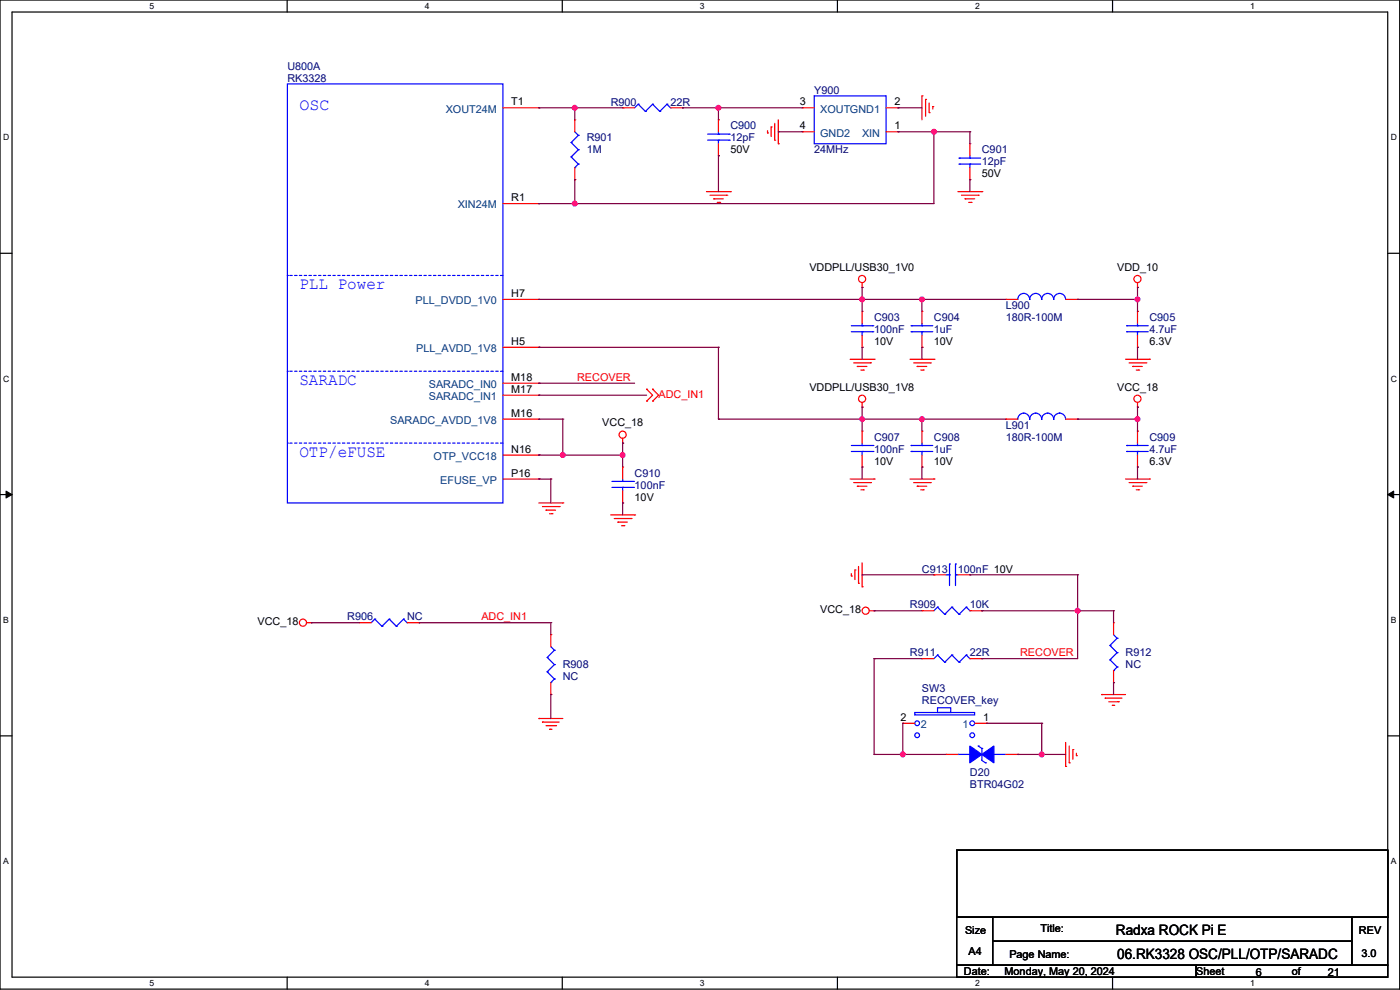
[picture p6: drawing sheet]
<svg xmlns="http://www.w3.org/2000/svg" width="594mm" height="420mm" viewBox="0 0 594 420" stroke-linecap="round" stroke-linejoin="round" font-family="sans-serif">
<defs><g id="words">
<g font-size="7.1" fill="#00f">
<text x="127" y="46.6">OSC</text>
<text x="127" y="122.8">PLL Power</text>
<text x="127" y="163.4">SARADC</text>
<text x="127" y="193.9">OTP/eFUSE</text>
</g>
<g font-size="6.1">
<text x="473.5" y="396.7">Radxa ROCK Pi E</text>
<text x="474" y="406.9">06.RK3328 OSC/PLL/OTP/SARADC</text>
</g>
<g font-size="4.6" fill="#000080">
<text x="121.9" y="29.5">U800A</text>
<text x="121.9" y="34.6">RK3328</text>
<text x="345.5" y="39.7">Y900</text>
<text x="259.1" y="44.8">R900</text>
<text x="284.5" y="44.8">22R</text>
<text x="309.9" y="54.9">C900</text>
<text x="248.9" y="60">R901</text>
<text x="248.9" y="65.1">1M</text>
<text x="309.9" y="60">12pF</text>
<text x="345.5" y="65.1">24MHz</text>
<text x="416.6" y="65.1">C901</text>
<text x="416.6" y="70.2">12pF</text>
<text x="426.7" y="131.1">L900</text>
<text x="370.9" y="136.2">C903</text>
<text x="396.3" y="136.2">C904</text>
<text x="426.7" y="136.2">180R-100M</text>
<text x="487.7" y="136.2">C905</text>
<text x="370.9" y="141.3">100nF</text>
<text x="396.3" y="141.3">1uF</text>
<text x="487.7" y="141.3">4.7uF</text>
<text x="426.7" y="181.9">L901</text>
<text x="370.9" y="187">C907</text>
<text x="396.3" y="187">C908</text>
<text x="426.7" y="187">180R-100M</text>
<text x="487.7" y="187">C909</text>
<text x="370.9" y="192.1">100nF</text>
<text x="396.3" y="192.1">1uF</text>
<text x="487.7" y="192.1">4.7uF</text>
<text x="269.3" y="202.2">C910</text>
<text x="269.3" y="207.3">100nF</text>
<text x="391.2" y="242.9">C913</text>
<text x="406.4" y="242.9">100nF 10V</text>
<text x="147.3" y="263.2">R906</text>
<text x="172.7" y="263.2">NC</text>
<text x="386.1" y="258.1">R909</text>
<text x="411.5" y="258.1">10K</text>
<text x="386.1" y="278.4">R911</text>
<text x="411.5" y="278.4">22R</text>
<text x="477.5" y="278.4">R912</text>
<text x="238.8" y="283.5">R908</text>
<text x="477.5" y="283.5">NC</text>
<text x="238.8" y="288.6">NC</text>
<text x="391.2" y="293.7">SW3</text>
<text x="391.2" y="298.8">RECOVER_key</text>
<text x="411.5" y="329.2">D20</text>
<text x="411.5" y="334.3">BTR04G02</text>
</g>
<g font-size="4.6" fill="#004080">
<text x="189.1" y="47.8">XOUT24M</text>
<text x="348" y="47.8">XOUTGND1</text>
<text x="348" y="58">GND2</text>
<text x="365.7" y="58">XIN</text>
<text x="194.2" y="88.4">XIN24M</text>
<text x="176.3" y="129.1">PLL_DVDD_1V0</text>
<text x="176.5" y="149.4">PLL_AVDD_1V8</text>
<text x="181.9" y="164.6">SARADC_IN0</text>
<text x="181.9" y="169.7">SARADC_IN1</text>
<text x="165.6" y="179.9">SARADC_AVDD_1V8</text>
<text x="184" y="195.1">OTP_VCC18</text>
<text x="186.8" y="205.3">EFUSE_VP</text>
<text x="390.7" y="308.9">2</text>
<text x="408.4" y="308.9">1</text>
</g>
<g font-size="4.6">
<text x="216.9" y="44.7">T1</text>
<text x="339.3" y="44.7">3</text>
<text x="379.5" y="44.7">2</text>
<text x="339.3" y="54.9">4</text>
<text x="379.5" y="54.9">1</text>
<text x="309.9" y="65.1">50V</text>
<text x="416.6" y="75.2">50V</text>
<text x="216.9" y="85.3">R1</text>
<text x="343.4" y="114.9">VDDPLL/USB30_1V0</text>
<text x="474" y="114.9">VDD_10</text>
<text x="216.9" y="126">H7</text>
<text x="216.9" y="146.3">H5</text>
<text x="370.9" y="146.4">10V</text>
<text x="396.3" y="146.4">10V</text>
<text x="487.7" y="146.4">6.3V</text>
<text x="216.9" y="161.5">M18</text>
<text x="216.9" y="166.6">M17</text>
<text x="343.4" y="165.7">VDDPLL/USB30_1V8</text>
<text x="474" y="165.7">VCC_18</text>
<text x="216.9" y="176.8">M16</text>
<text x="255.5" y="180.9">VCC_18</text>
<text x="216.9" y="192">N16</text>
<text x="370.9" y="197.2">10V</text>
<text x="396.3" y="197.2">10V</text>
<text x="487.7" y="197.2">6.3V</text>
<text x="216.9" y="202.2">P16</text>
<text x="269.3" y="212.4">10V</text>
<text x="348" y="260.2">VCC_18</text>
<text x="109.2" y="265.2">VCC_18</text>
<text x="382" y="305.8">2</text>
<text x="417.1" y="305.8">1</text>
<text x="441.5" y="395.3">Title:</text>
<text x="409.5" y="396.3">Size</text>
<text x="576.6" y="396.3">REV</text>
<text x="411" y="404.9">A4</text>
<text x="428.3" y="406.5">Page Name:</text>
<text x="577.6" y="406">3.0</text>
<text x="409" y="413.6">Date:</text>
<text x="426.2" y="413.6">Monday, May 20, 2024</text>
<text x="507.5" y="413.6">Sheet</text>
<text x="548.1" y="413.6">of</text>
<text x="532.9" y="414.1">6</text>
<text x="563.4" y="414.1">21</text>
</g>
<g font-size="4.6" fill="#f00">
<text x="244.9" y="161.6">RECOVER</text>
<text x="279.4" y="168.7">ADC_IN1</text>
<text x="204.2" y="263.1">ADC_IN1</text>
<text x="432.8" y="278.4">RECOVER</text>
</g>
<g font-size="3.6">
<text x="63.5" y="3.8">5</text>
<text x="180.2" y="3.8">4</text>
<text x="296.9" y="3.8">3</text>
<text x="413.7" y="3.8">2</text>
<text x="530.4" y="3.8">1</text>
<text x="1.3" y="59.5">D</text>
<text x="590.1" y="59.5">D</text>
<text x="1.3" y="161.9">C</text>
<text x="590.1" y="161.9">C</text>
<text x="1.3" y="264.3">B</text>
<text x="590.1" y="264.3">B</text>
<text x="1.3" y="366.6">A</text>
<text x="590.1" y="366.6">A</text>
<text x="63.5" y="418.3">5</text>
<text x="180.2" y="418.3">4</text>
<text x="296.9" y="418.3">3</text>
<text x="413.7" y="418.3">2</text>
<text x="530.4" y="418.3">1</text>
</g>
</g></defs>
<path d="M0 0h593.9v419.6h-593.9zM5.1 5.1h583.7v409.4h-583.7z" fill="none" stroke="#000" stroke-width=".51"/>
<g fill="#fff">
<path d="M63.5 .5h2v4.1h-2z"/>
<path d="M63.5 415.1h2v4h-2z"/>
</g>
<path d="M121.8 0v5.1M121.8 414.5v5.1" fill="none" stroke="#000" stroke-width=".51"/>
<g fill="#fff">
<path d="M180.2 .5h2v4.1h-2z"/>
<path d="M180.2 415.1h2v4h-2z"/>
</g>
<path d="M238.6 0v5.1M238.6 414.5v5.1" fill="none" stroke="#000" stroke-width=".51"/>
<g fill="#fff">
<path d="M296.9 .5h2.1v4.1h-2.1z"/>
<path d="M296.9 415.1h2.1v4h-2.1z"/>
</g>
<path d="M355.3 0v5.1M355.3 414.5v5.1" fill="none" stroke="#000" stroke-width=".51"/>
<g fill="#fff">
<path d="M413.7 .5h2v4.1h-2z"/>
<path d="M413.7 415.1h2v4h-2z"/>
</g>
<path d="M472 0v5.1M472 414.5v5.1" fill="none" stroke="#000" stroke-width=".51"/>
<g fill="#fff">
<path d="M530.4 .5h2v4.1h-2z"/>
<path d="M530.4 415.1h2v4h-2z"/>
<path d="M1.3 56.3h2.6v4h-2.6z"/>
<path d="M590.1 56.3h2.6v4h-2.6z"/>
<path d="M1.3 158.6h2.6v4.1h-2.6z"/>
<path d="M590.1 158.6h2.6v4.1h-2.6z"/>
</g>
<path d="M0 107.5h5.1M588.8 107.5h5.1" fill="none" stroke="#000" stroke-width=".51"/>
<g fill="#fff">
<path d="M1.3 261h2.4v4.1h-2.4z"/>
<path d="M590.1 261h2.4v4.1h-2.4z"/>
</g>
<path d="M0 209.8h5.1M588.8 209.8h5.1" fill="none" stroke="#000" stroke-width=".51"/>
<path d="M2.6 208.3l2.5 1.5-2.5 1.5zM588.8 209.8l2.5-1.5v3z" fill="#000" stroke="#000" stroke-width=".42"/>
<g fill="#fff">
<path d="M1.3 363.4h2.4v4h-2.4z"/>
<path d="M590.1 363.4h2.4v4h-2.4z"/>
</g>
<path d="M0 312.2h5.1M588.8 312.2h5.1" fill="none" stroke="#000" stroke-width=".51"/>
<path d="M299.7 81.3h10.2" fill="none" stroke="#f00" stroke-width=".51"/>
<circle cx="309.9" cy="81.3" r=".25" fill="#f00"/>
<path d="M301.3 82.8h7.1" fill="none" stroke="#f00" stroke-width=".51"/>
<circle cx="308.4" cy="82.8" r=".25" fill="#f00"/>
<path d="M302.8 84.3h4.1" fill="none" stroke="#f00" stroke-width=".51"/>
<circle cx="302.8" cy="84.3" r=".25" fill="#f00"/>
<path d="M304.3 85.9h1" fill="none" stroke="#f00" stroke-width=".51"/>
<circle cx="305.3" cy="85.9" r=".25" fill="#f00"/>
<path d="M330.2 50.8v10.2" fill="none" stroke="#f00" stroke-width=".51"/>
<circle cx="330.2" cy="61" r=".25" fill="#f00"/>
<path d="M328.7 52.3v7.2" fill="none" stroke="#f00" stroke-width=".51"/>
<circle cx="328.7" cy="59.5" r=".25" fill="#f00"/>
<path d="M327.2 53.9v4" fill="none" stroke="#f00" stroke-width=".51"/>
<circle cx="327.2" cy="53.9" r=".25" fill="#f00"/>
<path d="M325.6 55.4v1" fill="none" stroke="#f00" stroke-width=".51"/>
<circle cx="325.6" cy="56.4" r=".25" fill="#f00"/>
<path d="M391.2 40.7v10.1" fill="none" stroke="#f00" stroke-width=".51"/>
<circle cx="391.2" cy="40.7" r=".25" fill="#f00"/>
<path d="M392.7 42.2v7.1" fill="none" stroke="#f00" stroke-width=".51"/>
<circle cx="392.7" cy="42.2" r=".25" fill="#f00"/>
<path d="M394.2 43.7v4.1" fill="none" stroke="#f00" stroke-width=".51"/>
<circle cx="394.2" cy="47.8" r=".25" fill="#f00"/>
<path d="M395.8 45.2v1" fill="none" stroke="#f00" stroke-width=".51"/>
<circle cx="395.8" cy="45.2" r=".25" fill="#f00"/>
<path d="M406.4 81.3h10.2" fill="none" stroke="#f00" stroke-width=".51"/>
<circle cx="416.6" cy="81.3" r=".25" fill="#f00"/>
<path d="M407.9 82.8h7.2" fill="none" stroke="#f00" stroke-width=".51"/>
<circle cx="415.1" cy="82.8" r=".25" fill="#f00"/>
<path d="M409.5 84.3h4" fill="none" stroke="#f00" stroke-width=".51"/>
<circle cx="409.5" cy="84.3" r=".25" fill="#f00"/>
<path d="M411 85.9h1" fill="none" stroke="#f00" stroke-width=".51"/>
<circle cx="412" cy="85.9" r=".25" fill="#f00"/>
<path d="M365.8 170.7v2" fill="none" stroke="#f00" stroke-width=".51"/>
<circle cx="365.8" cy="172.7" r=".25" fill="#f00"/>
<g fill="none" stroke="#f00" stroke-width=".51">
<path d="M482.6 170.7v2"/>
<circle cx="365.8" cy="169.2" r="1.51"/>
</g>
<circle cx="482.6" cy="172.7" r=".25" fill="#f00"/>
<g fill="none" stroke="#f00" stroke-width=".51">
<path d="M360.7 203.2h10.2"/>
<circle cx="482.6" cy="169.2" r="1.51"/>
</g>
<circle cx="370.9" cy="203.2" r=".25" fill="#f00"/>
<path d="M362.2 204.7h7.1" fill="none" stroke="#f00" stroke-width=".51"/>
<circle cx="369.3" cy="204.7" r=".25" fill="#f00"/>
<path d="M363.7 206.3h4.1" fill="none" stroke="#f00" stroke-width=".51"/>
<circle cx="363.7" cy="206.3" r=".25" fill="#f00"/>
<path d="M365.3 207.8h1" fill="none" stroke="#f00" stroke-width=".51"/>
<circle cx="366.3" cy="207.8" r=".25" fill="#f00"/>
<path d="M386.1 203.2h10.2" fill="none" stroke="#f00" stroke-width=".51"/>
<circle cx="396.3" cy="203.2" r=".25" fill="#f00"/>
<path d="M387.6 204.7h7.1" fill="none" stroke="#f00" stroke-width=".51"/>
<circle cx="394.7" cy="204.7" r=".25" fill="#f00"/>
<path d="M389.1 206.3h4.1" fill="none" stroke="#f00" stroke-width=".51"/>
<circle cx="389.1" cy="206.3" r=".25" fill="#f00"/>
<path d="M390.7 207.8h1" fill="none" stroke="#f00" stroke-width=".51"/>
<circle cx="391.7" cy="207.8" r=".25" fill="#f00"/>
<path d="M368.8 259.1h2.1" fill="none" stroke="#f00" stroke-width=".51"/>
<circle cx="370.9" cy="259.1" r=".25" fill="#f00"/>
<g fill="none" stroke="#f00" stroke-width=".51">
<path d="M365.8 238.8v10.1"/>
<circle cx="367.3" cy="259.1" r="1.51"/>
</g>
<circle cx="365.8" cy="248.9" r=".25" fill="#f00"/>
<path d="M364.3 240.3v7.1" fill="none" stroke="#f00" stroke-width=".51"/>
<circle cx="364.3" cy="247.4" r=".25" fill="#f00"/>
<path d="M362.7 241.8v4.1" fill="none" stroke="#f00" stroke-width=".51"/>
<circle cx="362.7" cy="241.8" r=".25" fill="#f00"/>
<path d="M361.2 243.4v1" fill="none" stroke="#f00" stroke-width=".51"/>
<circle cx="361.2" cy="244.4" r=".25" fill="#f00"/>
<path d="M386.1 152.4h10.2" fill="none" stroke="#f00" stroke-width=".51"/>
<circle cx="396.3" cy="152.4" r=".25" fill="#f00"/>
<path d="M387.6 153.9h7.1" fill="none" stroke="#f00" stroke-width=".51"/>
<circle cx="394.7" cy="153.9" r=".25" fill="#f00"/>
<path d="M389.1 155.5h4.1" fill="none" stroke="#f00" stroke-width=".51"/>
<circle cx="389.1" cy="155.5" r=".25" fill="#f00"/>
<path d="M390.7 157h1" fill="none" stroke="#f00" stroke-width=".51"/>
<circle cx="391.7" cy="157" r=".25" fill="#f00"/>
<path d="M360.7 152.4h10.2" fill="none" stroke="#f00" stroke-width=".51"/>
<circle cx="370.9" cy="152.4" r=".25" fill="#f00"/>
<path d="M362.2 153.9h7.1" fill="none" stroke="#f00" stroke-width=".51"/>
<circle cx="369.3" cy="153.9" r=".25" fill="#f00"/>
<path d="M363.7 155.5h4.1" fill="none" stroke="#f00" stroke-width=".51"/>
<circle cx="363.7" cy="155.5" r=".25" fill="#f00"/>
<path d="M365.3 157h1" fill="none" stroke="#f00" stroke-width=".51"/>
<circle cx="366.3" cy="157" r=".25" fill="#f00"/>
<path d="M365.8 119.9v2" fill="none" stroke="#f00" stroke-width=".51"/>
<circle cx="365.8" cy="121.9" r=".25" fill="#f00"/>
<g fill="none" stroke="#f00" stroke-width=".51">
<path d="M482.6 119.9v2"/>
<circle cx="365.8" cy="118.4" r="1.51"/>
</g>
<circle cx="482.6" cy="121.9" r=".25" fill="#f00"/>
<g fill="none" stroke="#f00" stroke-width=".51">
<path d="M467.4 294.7h10.1"/>
<circle cx="482.6" cy="118.4" r="1.51"/>
</g>
<circle cx="467.4" cy="294.7" r=".25" fill="#f00"/>
<path d="M468.9 296.2h7.1" fill="none" stroke="#f00" stroke-width=".51"/>
<circle cx="468.9" cy="296.2" r=".25" fill="#f00"/>
<path d="M470.4 297.7h4.1" fill="none" stroke="#f00" stroke-width=".51"/>
<circle cx="474.5" cy="297.7" r=".25" fill="#f00"/>
<path d="M472 299.2h1" fill="none" stroke="#f00" stroke-width=".51"/>
<circle cx="472" cy="299.2" r=".25" fill="#f00"/>
<path d="M259.1 218.5h10.2" fill="none" stroke="#f00" stroke-width=".51"/>
<circle cx="269.3" cy="218.5" r=".25" fill="#f00"/>
<path d="M260.6 220h7.1" fill="none" stroke="#f00" stroke-width=".51"/>
<circle cx="267.7" cy="220" r=".25" fill="#f00"/>
<path d="M262.1 221.5h4.1" fill="none" stroke="#f00" stroke-width=".51"/>
<circle cx="262.1" cy="221.5" r=".25" fill="#f00"/>
<path d="M263.7 223h1" fill="none" stroke="#f00" stroke-width=".51"/>
<circle cx="264.7" cy="223" r=".25" fill="#f00"/>
<path d="M264.2 185.9v2.1" fill="none" stroke="#f00" stroke-width=".51"/>
<circle cx="264.2" cy="188" r=".25" fill="#f00"/>
<g fill="none" stroke="#f00" stroke-width=".51">
<path d="M228.6 304.8h10.2"/>
<circle cx="264.2" cy="184.4" r="1.51"/>
</g>
<circle cx="228.6" cy="304.8" r=".25" fill="#f00"/>
<path d="M230.1 306.3h7.2" fill="none" stroke="#f00" stroke-width=".51"/>
<circle cx="230.1" cy="306.3" r=".25" fill="#f00"/>
<path d="M231.7 307.9h4" fill="none" stroke="#f00" stroke-width=".51"/>
<circle cx="235.7" cy="307.9" r=".25" fill="#f00"/>
<path d="M233.2 309.4h1" fill="none" stroke="#f00" stroke-width=".51"/>
<circle cx="233.2" cy="309.4" r=".25" fill="#f00"/>
<path d="M130.1 264.2h2" fill="none" stroke="#f00" stroke-width=".51"/>
<circle cx="132.1" cy="264.2" r=".25" fill="#f00"/>
<g fill="none" stroke="#f00" stroke-width=".51">
<path d="M228.6 213.4h10.2"/>
<circle cx="128.5" cy="264.2" r="1.51"/>
</g>
<circle cx="238.8" cy="213.4" r=".25" fill="#f00"/>
<path d="M230.1 214.9h7.2" fill="none" stroke="#f00" stroke-width=".51"/>
<circle cx="237.3" cy="214.9" r=".25" fill="#f00"/>
<path d="M231.7 216.4h4" fill="none" stroke="#f00" stroke-width=".51"/>
<circle cx="231.7" cy="216.4" r=".25" fill="#f00"/>
<path d="M233.2 218h1" fill="none" stroke="#f00" stroke-width=".51"/>
<circle cx="234.2" cy="218" r=".25" fill="#f00"/>
<path d="M452.1 315v10.1" fill="none" stroke="#f00" stroke-width=".51"/>
<circle cx="452.1" cy="325.1" r=".25" fill="#f00"/>
<path d="M453.7 316.5v7.1" fill="none" stroke="#f00" stroke-width=".51"/>
<circle cx="453.7" cy="323.6" r=".25" fill="#f00"/>
<path d="M455.2 318v4.1" fill="none" stroke="#f00" stroke-width=".51"/>
<circle cx="455.2" cy="318" r=".25" fill="#f00"/>
<path d="M456.7 319.6v1" fill="none" stroke="#f00" stroke-width=".51"/>
<circle cx="456.7" cy="320.6" r=".25" fill="#f00"/>
<path d="M477.5 152.4h10.2" fill="none" stroke="#f00" stroke-width=".51"/>
<circle cx="487.7" cy="152.4" r=".25" fill="#f00"/>
<path d="M479.1 153.9h7.1" fill="none" stroke="#f00" stroke-width=".51"/>
<circle cx="486.2" cy="153.9" r=".25" fill="#f00"/>
<path d="M480.6 155.5h4.1" fill="none" stroke="#f00" stroke-width=".51"/>
<circle cx="480.6" cy="155.5" r=".25" fill="#f00"/>
<path d="M482.1 157h1" fill="none" stroke="#f00" stroke-width=".51"/>
<circle cx="483.1" cy="157" r=".25" fill="#f00"/>
<path d="M477.5 203.2h10.2" fill="none" stroke="#f00" stroke-width=".51"/>
<circle cx="487.7" cy="203.2" r=".25" fill="#f00"/>
<path d="M479.1 204.7h7.1" fill="none" stroke="#f00" stroke-width=".51"/>
<circle cx="486.2" cy="204.7" r=".25" fill="#f00"/>
<path d="M480.6 206.3h4.1" fill="none" stroke="#f00" stroke-width=".51"/>
<circle cx="480.6" cy="206.3" r=".25" fill="#f00"/>
<path d="M482.1 207.8h1" fill="none" stroke="#f00" stroke-width=".51"/>
<circle cx="483.1" cy="207.8" r=".25" fill="#f00"/>
<path d="M279.4 167.7l-2.5 2.5" fill="none" stroke="#f00" stroke-width=".51"/>
<circle cx="276.9" cy="170.2" r=".25" fill="#f00"/>
<path d="M276.9 165.1l2.5 2.6" fill="none" stroke="#f00" stroke-width=".51"/>
<circle cx="276.9" cy="165.1" r=".25" fill="#f00"/>
<path d="M276.9 167.7l-2.6 2.5" fill="none" stroke="#f00" stroke-width=".51"/>
<circle cx="274.3" cy="170.2" r=".25" fill="#f00"/>
<path d="M274.3 165.1l2.6 2.6" fill="none" stroke="#f00" stroke-width=".51"/>
<circle cx="274.3" cy="165.1" r=".25" fill="#f00"/>
<path d="M405.9 360.7h182.9v28.4h-182.9zM405.9 389.1h15.3v20.4h-15.3zM421.2 389.1h152.4v10.2h-152.4zM421.2 399.3h152.4v10.2h-152.4zM573.6 389.1h15.2v20.4h-15.2zM405.9 409.5h101.6v5h-101.6zM507.5 409.5h81.3v5h-81.3z" fill="none" stroke="#000" stroke-width=".51"/>
<path d="M264.2 203.2v1" fill="none" stroke="#00f" stroke-width=".51"/>
<circle cx="264.2" cy="204.2" r=".25" fill="#00f"/>
<path d="M259.6 206.8h9.2" fill="none" stroke="#00f" stroke-width=".51"/>
<circle cx="268.8" cy="206.8" r=".25" fill="#00f"/>
<path d="M259.6 204.2h9.2" fill="none" stroke="#00f" stroke-width=".51"/>
<circle cx="268.8" cy="204.2" r=".25" fill="#00f"/>
<path d="M264.2 206.8v1.5" fill="none" stroke="#00f" stroke-width=".51"/>
<circle cx="264.2" cy="206.8" r=".25" fill="#00f"/>
<path d="M264.2 198.1v5.1" fill="none" stroke="#f00" stroke-width=".51"/>
<circle cx="264.2" cy="198.1" r=".25" fill="#f00"/>
<path d="M264.2 208.3v5.1" fill="none" stroke="#f00" stroke-width=".51"/>
<circle cx="264.2" cy="213.4" r=".25" fill="#f00"/>
<path d="M270.8 44.2l-1.5 1.5" fill="none" stroke="#00f" stroke-width=".51"/>
<circle cx="270.8" cy="44.2" r=".25" fill="#00f"/>
<path d="M270.8 44.2l3 3.1" fill="none" stroke="#00f" stroke-width=".51"/>
<circle cx="273.8" cy="47.3" r=".25" fill="#00f"/>
<path d="M276.9 44.2l-3.1 3.1" fill="none" stroke="#00f" stroke-width=".51"/>
<circle cx="276.9" cy="44.2" r=".25" fill="#00f"/>
<path d="M276.9 44.2l3 3.1" fill="none" stroke="#00f" stroke-width=".51"/>
<circle cx="279.9" cy="47.3" r=".25" fill="#00f"/>
<path d="M283 44.2l-3.1 3.1" fill="none" stroke="#00f" stroke-width=".51"/>
<circle cx="283" cy="44.2" r=".25" fill="#00f"/>
<path d="M283 44.2l1.5 1.5" fill="none" stroke="#00f" stroke-width=".51"/>
<circle cx="284.5" cy="45.7" r=".25" fill="#00f"/>
<path d="M264.2 45.7h5.1" fill="none" stroke="#f00" stroke-width=".51"/>
<circle cx="264.2" cy="45.7" r=".25" fill="#f00"/>
<path d="M284.5 45.7h5.1" fill="none" stroke="#f00" stroke-width=".51"/>
<circle cx="289.6" cy="45.7" r=".25" fill="#f00"/>
<path d="M159 262.7l-1.5 1.5" fill="none" stroke="#00f" stroke-width=".51"/>
<circle cx="159" cy="262.7" r=".25" fill="#00f"/>
<path d="M159 262.7l3.1 3" fill="none" stroke="#00f" stroke-width=".51"/>
<circle cx="162.1" cy="265.7" r=".25" fill="#00f"/>
<path d="M165.1 262.7l-3 3" fill="none" stroke="#00f" stroke-width=".51"/>
<circle cx="165.1" cy="262.7" r=".25" fill="#00f"/>
<path d="M165.1 262.7l3.1 3" fill="none" stroke="#00f" stroke-width=".51"/>
<circle cx="168.2" cy="265.7" r=".25" fill="#00f"/>
<path d="M171.2 262.7l-3 3" fill="none" stroke="#00f" stroke-width=".51"/>
<circle cx="171.2" cy="262.7" r=".25" fill="#00f"/>
<path d="M171.2 262.7l1.5 1.5" fill="none" stroke="#00f" stroke-width=".51"/>
<circle cx="172.7" cy="264.2" r=".25" fill="#00f"/>
<path d="M152.4 264.2h5.1" fill="none" stroke="#f00" stroke-width=".51"/>
<circle cx="152.4" cy="264.2" r=".25" fill="#f00"/>
<path d="M172.7 264.2h5.1" fill="none" stroke="#f00" stroke-width=".51"/>
<circle cx="177.8" cy="264.2" r=".25" fill="#f00"/>
<path d="M397.8 277.9l-1.5 1.5" fill="none" stroke="#00f" stroke-width=".51"/>
<circle cx="397.8" cy="277.9" r=".25" fill="#00f"/>
<path d="M397.8 277.9l3 3" fill="none" stroke="#00f" stroke-width=".51"/>
<circle cx="400.8" cy="280.9" r=".25" fill="#00f"/>
<path d="M403.9 277.9l-3.1 3" fill="none" stroke="#00f" stroke-width=".51"/>
<circle cx="403.9" cy="277.9" r=".25" fill="#00f"/>
<path d="M403.9 277.9l3 3" fill="none" stroke="#00f" stroke-width=".51"/>
<circle cx="406.9" cy="280.9" r=".25" fill="#00f"/>
<path d="M410 277.9l-3.1 3" fill="none" stroke="#00f" stroke-width=".51"/>
<circle cx="410" cy="277.9" r=".25" fill="#00f"/>
<path d="M410 277.9l1.5 1.5" fill="none" stroke="#00f" stroke-width=".51"/>
<circle cx="411.5" cy="279.4" r=".25" fill="#00f"/>
<path d="M391.2 279.4h5.1" fill="none" stroke="#f00" stroke-width=".51"/>
<circle cx="391.2" cy="279.4" r=".25" fill="#f00"/>
<path d="M411.5 279.4h5.1" fill="none" stroke="#f00" stroke-width=".51"/>
<circle cx="416.6" cy="279.4" r=".25" fill="#f00"/>
<path d="M472.5 269.3l1.5 1.5" fill="none" stroke="#00f" stroke-width=".51"/>
<circle cx="474" cy="270.8" r=".25" fill="#00f"/>
<path d="M474 270.8l-3.1 3" fill="none" stroke="#00f" stroke-width=".51"/>
<circle cx="470.9" cy="273.8" r=".25" fill="#00f"/>
<path d="M470.9 273.8l3.1 3.1" fill="none" stroke="#00f" stroke-width=".51"/>
<circle cx="474" cy="276.9" r=".25" fill="#00f"/>
<path d="M474 276.9l-3.1 3" fill="none" stroke="#00f" stroke-width=".51"/>
<circle cx="470.9" cy="279.9" r=".25" fill="#00f"/>
<path d="M470.9 279.9l3.1 3.1" fill="none" stroke="#00f" stroke-width=".51"/>
<circle cx="474" cy="283" r=".25" fill="#00f"/>
<path d="M474 283l-1.5 1.5" fill="none" stroke="#00f" stroke-width=".51"/>
<circle cx="472.5" cy="284.5" r=".25" fill="#00f"/>
<path d="M472.5 264.2v5.1" fill="none" stroke="#f00" stroke-width=".51"/>
<circle cx="472.5" cy="264.2" r=".25" fill="#f00"/>
<path d="M472.5 284.5v5.1" fill="none" stroke="#f00" stroke-width=".51"/>
<circle cx="472.5" cy="289.6" r=".25" fill="#f00"/>
<path d="M411.5 66.1v1" fill="none" stroke="#00f" stroke-width=".51"/>
<circle cx="411.5" cy="67.1" r=".25" fill="#00f"/>
<path d="M406.9 69.6h9.2" fill="none" stroke="#00f" stroke-width=".51"/>
<circle cx="406.9" cy="69.6" r=".25" fill="#00f"/>
<path d="M406.9 67.1h9.2" fill="none" stroke="#00f" stroke-width=".51"/>
<circle cx="406.9" cy="67.1" r=".25" fill="#00f"/>
<path d="M411.5 69.6v1.5" fill="none" stroke="#00f" stroke-width=".51"/>
<circle cx="411.5" cy="69.6" r=".25" fill="#00f"/>
<path d="M411.5 61v5.1" fill="none" stroke="#f00" stroke-width=".51"/>
<circle cx="411.5" cy="61" r=".25" fill="#f00"/>
<path d="M411.5 71.1v5.1" fill="none" stroke="#f00" stroke-width=".51"/>
<circle cx="411.5" cy="76.2" r=".25" fill="#f00"/>
<path d="M243.9 55.9l1.5 1.5" fill="none" stroke="#00f" stroke-width=".51"/>
<circle cx="245.4" cy="57.4" r=".25" fill="#00f"/>
<path d="M245.4 57.4l-3.1 3.1" fill="none" stroke="#00f" stroke-width=".51"/>
<circle cx="242.3" cy="60.5" r=".25" fill="#00f"/>
<path d="M242.3 60.5l3.1 3" fill="none" stroke="#00f" stroke-width=".51"/>
<circle cx="245.4" cy="63.5" r=".25" fill="#00f"/>
<path d="M245.4 63.5l-3.1 3.1" fill="none" stroke="#00f" stroke-width=".51"/>
<circle cx="242.3" cy="66.6" r=".25" fill="#00f"/>
<path d="M242.3 66.6l3.1 3" fill="none" stroke="#00f" stroke-width=".51"/>
<circle cx="245.4" cy="69.6" r=".25" fill="#00f"/>
<path d="M245.4 69.6l-1.5 1.5" fill="none" stroke="#00f" stroke-width=".51"/>
<circle cx="243.9" cy="71.1" r=".25" fill="#00f"/>
<path d="M243.9 50.8v5.1" fill="none" stroke="#f00" stroke-width=".51"/>
<circle cx="243.9" cy="50.8" r=".25" fill="#f00"/>
<path d="M243.9 71.1v5.1" fill="none" stroke="#f00" stroke-width=".51"/>
<circle cx="243.9" cy="76.2" r=".25" fill="#f00"/>
<path d="M391.2 188v1" fill="none" stroke="#00f" stroke-width=".51"/>
<circle cx="391.2" cy="189" r=".25" fill="#00f"/>
<path d="M386.6 191.5h9.2" fill="none" stroke="#00f" stroke-width=".51"/>
<circle cx="386.6" cy="191.5" r=".25" fill="#00f"/>
<path d="M386.6 189h9.2" fill="none" stroke="#00f" stroke-width=".51"/>
<circle cx="386.6" cy="189" r=".25" fill="#00f"/>
<path d="M391.2 191.5v1.6" fill="none" stroke="#00f" stroke-width=".51"/>
<circle cx="391.2" cy="191.5" r=".25" fill="#00f"/>
<path d="M391.2 182.9v5.1" fill="none" stroke="#f00" stroke-width=".51"/>
<circle cx="391.2" cy="182.9" r=".25" fill="#f00"/>
<path d="M391.2 193.1v5" fill="none" stroke="#f00" stroke-width=".51"/>
<circle cx="391.2" cy="198.1" r=".25" fill="#f00"/>
<path d="M431.8 177.8a2.53 2.53 0 0 1 2.6-2.5 2.53 2.53 0 0 1 2.5 2.5 2.53 2.53 0 0 1 2.6-2.5h-.1a2.53 2.53 0 0 1 2.6 2.5 2.53 2.53 0 0 1 2.5-2.5 2.53 2.53 0 0 1 2.5 2.5h.1a2.53 2.53 0 0 1 2.5-2.5 2.53 2.53 0 0 1 2.5 2.5" fill="none" stroke="#00f" stroke-width=".51"/>
<path d="M452.1 177.8h5.1" fill="none" stroke="#f00" stroke-width=".51"/>
<circle cx="457.2" cy="177.8" r=".25" fill="#f00"/>
<path d="M426.7 177.8h5.1" fill="none" stroke="#f00" stroke-width=".51"/>
<circle cx="426.7" cy="177.8" r=".25" fill="#f00"/>
<path d="M482.6 188v1" fill="none" stroke="#00f" stroke-width=".51"/>
<circle cx="482.6" cy="189" r=".25" fill="#00f"/>
<path d="M478 191.5h9.2" fill="none" stroke="#00f" stroke-width=".51"/>
<circle cx="478" cy="191.5" r=".25" fill="#00f"/>
<path d="M478 189h9.2" fill="none" stroke="#00f" stroke-width=".51"/>
<circle cx="478" cy="189" r=".25" fill="#00f"/>
<path d="M482.6 191.5v1.6" fill="none" stroke="#00f" stroke-width=".51"/>
<circle cx="482.6" cy="191.5" r=".25" fill="#00f"/>
<path d="M482.6 182.9v5.1" fill="none" stroke="#f00" stroke-width=".51"/>
<circle cx="482.6" cy="182.9" r=".25" fill="#f00"/>
<path d="M482.6 193.1v5" fill="none" stroke="#f00" stroke-width=".51"/>
<circle cx="482.6" cy="198.1" r=".25" fill="#f00"/>
<path d="M391.2 137.2v1" fill="none" stroke="#00f" stroke-width=".51"/>
<circle cx="391.2" cy="138.2" r=".25" fill="#00f"/>
<path d="M386.6 140.7h9.2" fill="none" stroke="#00f" stroke-width=".51"/>
<circle cx="386.6" cy="140.7" r=".25" fill="#00f"/>
<path d="M386.6 138.2h9.2" fill="none" stroke="#00f" stroke-width=".51"/>
<circle cx="386.6" cy="138.2" r=".25" fill="#00f"/>
<path d="M391.2 140.7v1.6" fill="none" stroke="#00f" stroke-width=".51"/>
<circle cx="391.2" cy="140.7" r=".25" fill="#00f"/>
<path d="M391.2 132.1v5.1" fill="none" stroke="#f00" stroke-width=".51"/>
<circle cx="391.2" cy="132.1" r=".25" fill="#f00"/>
<path d="M391.2 142.3v5" fill="none" stroke="#f00" stroke-width=".51"/>
<circle cx="391.2" cy="147.3" r=".25" fill="#f00"/>
<path d="M397.8 257.6l-1.5 1.5" fill="none" stroke="#00f" stroke-width=".51"/>
<circle cx="397.8" cy="257.6" r=".25" fill="#00f"/>
<path d="M397.8 257.6l3 3" fill="none" stroke="#00f" stroke-width=".51"/>
<circle cx="400.8" cy="260.6" r=".25" fill="#00f"/>
<path d="M403.9 257.6l-3.1 3" fill="none" stroke="#00f" stroke-width=".51"/>
<circle cx="403.9" cy="257.6" r=".25" fill="#00f"/>
<path d="M403.9 257.6l3 3" fill="none" stroke="#00f" stroke-width=".51"/>
<circle cx="406.9" cy="260.6" r=".25" fill="#00f"/>
<path d="M410 257.6l-3.1 3" fill="none" stroke="#00f" stroke-width=".51"/>
<circle cx="410" cy="257.6" r=".25" fill="#00f"/>
<path d="M410 257.6l1.5 1.5" fill="none" stroke="#00f" stroke-width=".51"/>
<circle cx="411.5" cy="259.1" r=".25" fill="#00f"/>
<path d="M391.2 259.1h5.1" fill="none" stroke="#f00" stroke-width=".51"/>
<circle cx="391.2" cy="259.1" r=".25" fill="#f00"/>
<path d="M411.5 259.1h5.1" fill="none" stroke="#f00" stroke-width=".51"/>
<circle cx="416.6" cy="259.1" r=".25" fill="#f00"/>
<path d="M304.8 55.9v1" fill="none" stroke="#00f" stroke-width=".51"/>
<circle cx="304.8" cy="56.9" r=".25" fill="#00f"/>
<path d="M300.2 59.5h9.2" fill="none" stroke="#00f" stroke-width=".51"/>
<circle cx="309.4" cy="59.5" r=".25" fill="#00f"/>
<path d="M300.2 56.9h9.2" fill="none" stroke="#00f" stroke-width=".51"/>
<circle cx="309.4" cy="56.9" r=".25" fill="#00f"/>
<path d="M304.8 59.5v1.5" fill="none" stroke="#00f" stroke-width=".51"/>
<circle cx="304.8" cy="59.5" r=".25" fill="#00f"/>
<path d="M304.8 50.8v5.1" fill="none" stroke="#f00" stroke-width=".51"/>
<circle cx="304.8" cy="50.8" r=".25" fill="#f00"/>
<path d="M304.8 61v5.1" fill="none" stroke="#f00" stroke-width=".51"/>
<circle cx="304.8" cy="66.1" r=".25" fill="#f00"/>
<path d="M416.6 317.5v5.1" fill="none" stroke="#00f" stroke-width=".51"/>
<circle cx="416.6" cy="317.5" r=".25" fill="#00f"/>
<path d="M421.7 320.1h5" fill="none" stroke="#00f" stroke-width=".51"/>
<circle cx="421.7" cy="320.1" r=".25" fill="#00f"/>
<path d="M406.4 320.1h5.1" fill="none" stroke="#00f" stroke-width=".51"/>
<circle cx="406.4" cy="320.1" r=".25" fill="#00f"/>
<path d="M416.6 320.1l5.1-3.6v7.1z" fill-rule="evenodd" fill="#00f" stroke="#00f" stroke-width=".51"/>
<path d="M416.6 322.6l1.5 1" fill="none" stroke="#00f" stroke-width=".51"/>
<circle cx="418.1" cy="323.6" r=".25" fill="#00f"/>
<path d="M415.1 316.5l1.5 1" fill="none" stroke="#00f" stroke-width=".51"/>
<circle cx="415.1" cy="316.5" r=".25" fill="#00f"/>
<path d="M411.5 316.5l5.1 3.6-5.1 3.5z" fill-rule="evenodd" fill="#00f" stroke="#00f" stroke-width=".51"/>
<path d="M426.7 320.1h5.1" fill="none" stroke="#f00" stroke-width=".51"/>
<circle cx="431.8" cy="320.1" r=".25" fill="#f00"/>
<path d="M401.3 320.1h5.1" fill="none" stroke="#f00" stroke-width=".51"/>
<circle cx="401.3" cy="320.1" r=".25" fill="#f00"/>
<path d="M431.8 127a2.53 2.53 0 0 1 2.6-2.5 2.53 2.53 0 0 1 2.5 2.5 2.53 2.53 0 0 1 2.6-2.5h-.1a2.53 2.53 0 0 1 2.6 2.5 2.53 2.53 0 0 1 2.5-2.5 2.53 2.53 0 0 1 2.5 2.5h.1a2.53 2.53 0 0 1 2.5-2.5 2.53 2.53 0 0 1 2.5 2.5" fill="none" stroke="#00f" stroke-width=".51"/>
<path d="M452.1 127h5.1" fill="none" stroke="#f00" stroke-width=".51"/>
<circle cx="457.2" cy="127" r=".25" fill="#f00"/>
<path d="M426.7 127h5.1" fill="none" stroke="#f00" stroke-width=".51"/>
<circle cx="426.7" cy="127" r=".25" fill="#f00"/>
<g fill="none" stroke="#00f" stroke-width=".51">
<path d="M388.1 302.3h25.4v1h-25.4zM397.8 300.2h5.6v2.1h-5.6z"/>
<circle cx="389.1" cy="306.8" r="1.01"/>
<circle cx="389.1" cy="311.9" r="1.01"/>
<circle cx="412.5" cy="311.9" r="1.01"/>
<circle cx="412.5" cy="306.8" r="1.01"/>
</g>
<path d="M383.1 306.9h5" fill="none" stroke="#f00" stroke-width=".51"/>
<circle cx="383.1" cy="306.9" r=".25" fill="#f00"/>
<path d="M413.5 306.9h5.1" fill="none" stroke="#f00" stroke-width=".51"/>
<circle cx="418.6" cy="306.9" r=".25" fill="#f00"/>
<path d="M345.5 40.7h30.4v20.3h-30.4z" fill="none" stroke="#00f" stroke-width=".51"/>
<path d="M375.9 55.9h5.1" fill="none" stroke="#f00" stroke-width=".51"/>
<circle cx="381" cy="55.9" r=".25" fill="#f00"/>
<path d="M375.9 45.7h5.1" fill="none" stroke="#f00" stroke-width=".51"/>
<circle cx="381" cy="45.7" r=".25" fill="#f00"/>
<path d="M340.4 45.7h5.1" fill="none" stroke="#f00" stroke-width=".51"/>
<circle cx="340.4" cy="45.7" r=".25" fill="#f00"/>
<path d="M340.4 55.9h5.1" fill="none" stroke="#f00" stroke-width=".51"/>
<circle cx="340.4" cy="55.9" r=".25" fill="#f00"/>
<path d="M121.9 35.6h91.5v177.8h-91.5z" fill="none" stroke="#00f" stroke-width=".51"/>
<path d="M213.4 116.9h-91.5" fill="none" stroke="#00f" stroke-width=".51" stroke-dasharray="1 1"/>
<circle cx="121.9" cy="116.9" r=".25" fill="#00f" stroke-dasharray="1 1"/>
<path d="M213.4 157.5h-91.5" fill="none" stroke="#00f" stroke-width=".51" stroke-dasharray="1 1"/>
<circle cx="121.9" cy="157.5" r=".25" fill="#00f" stroke-dasharray="1 1"/>
<path d="M213.4 188h-91.5" fill="none" stroke="#00f" stroke-width=".51" stroke-dasharray="1 1"/>
<circle cx="121.9" cy="188" r=".25" fill="#00f" stroke-dasharray="1 1"/>
<path d="M213.4 127h15.2" fill="none" stroke="#f00" stroke-width=".51"/>
<circle cx="228.6" cy="127" r=".25" fill="#f00"/>
<path d="M213.4 147.3h15.2" fill="none" stroke="#f00" stroke-width=".51"/>
<circle cx="228.6" cy="147.3" r=".25" fill="#f00"/>
<path d="M213.4 45.7h15.2" fill="none" stroke="#f00" stroke-width=".51"/>
<circle cx="228.6" cy="45.7" r=".25" fill="#f00"/>
<path d="M213.4 86.4h15.2" fill="none" stroke="#f00" stroke-width=".51"/>
<circle cx="228.6" cy="86.4" r=".25" fill="#f00"/>
<path d="M213.4 162.6h15.2" fill="none" stroke="#f00" stroke-width=".51"/>
<circle cx="228.6" cy="162.6" r=".25" fill="#f00"/>
<path d="M213.4 167.7h15.2" fill="none" stroke="#f00" stroke-width=".51"/>
<circle cx="228.6" cy="167.7" r=".25" fill="#f00"/>
<path d="M213.4 177.8h15.2" fill="none" stroke="#f00" stroke-width=".51"/>
<circle cx="228.6" cy="177.8" r=".25" fill="#f00"/>
<path d="M213.4 193.1h15.2" fill="none" stroke="#f00" stroke-width=".51"/>
<circle cx="228.6" cy="193.1" r=".25" fill="#f00"/>
<path d="M213.4 203.2h15.2" fill="none" stroke="#f00" stroke-width=".51"/>
<circle cx="228.6" cy="203.2" r=".25" fill="#f00"/>
<path d="M482.6 137.2v1" fill="none" stroke="#00f" stroke-width=".51"/>
<circle cx="482.6" cy="138.2" r=".25" fill="#00f"/>
<path d="M478 140.7h9.2" fill="none" stroke="#00f" stroke-width=".51"/>
<circle cx="478" cy="140.7" r=".25" fill="#00f"/>
<path d="M478 138.2h9.2" fill="none" stroke="#00f" stroke-width=".51"/>
<circle cx="478" cy="138.2" r=".25" fill="#00f"/>
<path d="M482.6 140.7v1.6" fill="none" stroke="#00f" stroke-width=".51"/>
<circle cx="482.6" cy="140.7" r=".25" fill="#00f"/>
<path d="M482.6 132.1v5.1" fill="none" stroke="#f00" stroke-width=".51"/>
<circle cx="482.6" cy="132.1" r=".25" fill="#f00"/>
<path d="M482.6 142.3v5" fill="none" stroke="#f00" stroke-width=".51"/>
<circle cx="482.6" cy="147.3" r=".25" fill="#f00"/>
<path d="M405.4 243.9h1" fill="none" stroke="#00f" stroke-width=".51"/>
<circle cx="405.4" cy="243.9" r=".25" fill="#00f"/>
<path d="M402.9 239.3v9.1" fill="none" stroke="#00f" stroke-width=".51"/>
<circle cx="402.9" cy="239.3" r=".25" fill="#00f"/>
<path d="M405.4 239.3v9.1" fill="none" stroke="#00f" stroke-width=".51"/>
<circle cx="405.4" cy="239.3" r=".25" fill="#00f"/>
<path d="M401.3 243.9h1.6" fill="none" stroke="#00f" stroke-width=".51"/>
<circle cx="402.9" cy="243.9" r=".25" fill="#00f"/>
<path d="M406.4 243.9h5.1" fill="none" stroke="#f00" stroke-width=".51"/>
<circle cx="411.5" cy="243.9" r=".25" fill="#f00"/>
<path d="M396.3 243.9h5" fill="none" stroke="#f00" stroke-width=".51"/>
<circle cx="396.3" cy="243.9" r=".25" fill="#f00"/>
<path d="M233.7 274.3l1.5 1.6" fill="none" stroke="#00f" stroke-width=".51"/>
<circle cx="235.2" cy="275.9" r=".25" fill="#00f"/>
<path d="M235.2 275.9l-3 3" fill="none" stroke="#00f" stroke-width=".51"/>
<circle cx="232.2" cy="278.9" r=".25" fill="#00f"/>
<path d="M232.2 278.9l3 3.1" fill="none" stroke="#00f" stroke-width=".51"/>
<circle cx="235.2" cy="282" r=".25" fill="#00f"/>
<path d="M235.2 282l-3 3" fill="none" stroke="#00f" stroke-width=".51"/>
<circle cx="232.2" cy="285" r=".25" fill="#00f"/>
<path d="M232.2 285l3 3.1" fill="none" stroke="#00f" stroke-width=".51"/>
<circle cx="235.2" cy="288.1" r=".25" fill="#00f"/>
<path d="M235.2 288.1l-1.5 1.5" fill="none" stroke="#00f" stroke-width=".51"/>
<circle cx="233.7" cy="289.6" r=".25" fill="#00f"/>
<path d="M233.7 269.3v5" fill="none" stroke="#f00" stroke-width=".51"/>
<circle cx="233.7" cy="269.3" r=".25" fill="#f00"/>
<path d="M233.7 289.6v5.1" fill="none" stroke="#f00" stroke-width=".51"/>
<circle cx="233.7" cy="294.7" r=".25" fill="#f00"/>
<path d="M365.8 188v1" fill="none" stroke="#00f" stroke-width=".51"/>
<circle cx="365.8" cy="189" r=".25" fill="#00f"/>
<path d="M361.2 191.5h9.2" fill="none" stroke="#00f" stroke-width=".51"/>
<circle cx="370.4" cy="191.5" r=".25" fill="#00f"/>
<path d="M361.2 189h9.2" fill="none" stroke="#00f" stroke-width=".51"/>
<circle cx="370.4" cy="189" r=".25" fill="#00f"/>
<path d="M365.8 191.5v1.6" fill="none" stroke="#00f" stroke-width=".51"/>
<circle cx="365.8" cy="191.5" r=".25" fill="#00f"/>
<path d="M365.8 182.9v5.1" fill="none" stroke="#f00" stroke-width=".51"/>
<circle cx="365.8" cy="182.9" r=".25" fill="#f00"/>
<path d="M365.8 193.1v5" fill="none" stroke="#f00" stroke-width=".51"/>
<circle cx="365.8" cy="198.1" r=".25" fill="#f00"/>
<path d="M365.8 137.2v1" fill="none" stroke="#00f" stroke-width=".51"/>
<circle cx="365.8" cy="138.2" r=".25" fill="#00f"/>
<path d="M361.2 140.7h9.2" fill="none" stroke="#00f" stroke-width=".51"/>
<circle cx="370.4" cy="140.7" r=".25" fill="#00f"/>
<path d="M361.2 138.2h9.2" fill="none" stroke="#00f" stroke-width=".51"/>
<circle cx="370.4" cy="138.2" r=".25" fill="#00f"/>
<path d="M365.8 140.7v1.6" fill="none" stroke="#00f" stroke-width=".51"/>
<circle cx="365.8" cy="140.7" r=".25" fill="#00f"/>
<path d="M365.8 132.1v5.1" fill="none" stroke="#f00" stroke-width=".51"/>
<circle cx="365.8" cy="132.1" r=".25" fill="#f00"/>
<path d="M365.8 142.3v5" fill="none" stroke="#f00" stroke-width=".51"/>
<circle cx="365.8" cy="147.3" r=".25" fill="#f00"/>
<path d="M228.6 45.7h15.3" fill="none" stroke="#800040" stroke-width=".51"/>
<circle cx="228.6" cy="45.7" r=".25" fill="#800040"/>
<path d="M289.6 45.7h15.2" fill="none" stroke="#800040" stroke-width=".51"/>
<circle cx="289.6" cy="45.7" r=".25" fill="#800040"/>
<circle cx="304.8" cy="45.7" r="1.01" fill="#f0f" stroke="#f0f" stroke-width=".51"/>
<path d="M304.8 45.7v5.1" fill="none" stroke="#800040" stroke-width=".51"/>
<circle cx="304.8" cy="45.7" r=".25" fill="#800040"/>
<path d="M304.8 45.7h35.6" fill="none" stroke="#800040" stroke-width=".51"/>
<circle cx="304.8" cy="45.7" r=".25" fill="#800040"/>
<path d="M381 55.9h15.3" fill="none" stroke="#800040" stroke-width=".51"/>
<circle cx="381" cy="55.9" r=".25" fill="#800040"/>
<path d="M381 45.7h10.2" fill="none" stroke="#800040" stroke-width=".51"/>
<circle cx="381" cy="45.7" r=".25" fill="#800040"/>
<path d="M330.2 55.9h10.2" fill="none" stroke="#800040" stroke-width=".51"/>
<circle cx="330.2" cy="55.9" r=".25" fill="#800040"/>
<path d="M411.5 55.9v5.1" fill="none" stroke="#800040" stroke-width=".51"/>
<circle cx="411.5" cy="55.9" r=".25" fill="#800040"/>
<path d="M411.5 76.2v5.1" fill="none" stroke="#800040" stroke-width=".51"/>
<circle cx="411.5" cy="76.2" r=".25" fill="#800040"/>
<path d="M365.8 172.7v5.1" fill="none" stroke="#800040" stroke-width=".51"/>
<circle cx="365.8" cy="172.7" r=".25" fill="#800040"/>
<path d="M457.2 177.8h25.4" fill="none" stroke="#800040" stroke-width=".51"/>
<circle cx="457.2" cy="177.8" r=".25" fill="#800040"/>
<path d="M482.6 172.7v5.1" fill="none" stroke="#800040" stroke-width=".51"/>
<circle cx="482.6" cy="172.7" r=".25" fill="#800040"/>
<path d="M365.8 198.1v5.1" fill="none" stroke="#800040" stroke-width=".51"/>
<circle cx="365.8" cy="198.1" r=".25" fill="#800040"/>
<path d="M365.8 177.8v5.1" fill="none" stroke="#800040" stroke-width=".51"/>
<circle cx="365.8" cy="177.8" r=".25" fill="#800040"/>
<path d="M365.8 177.8h25.4" fill="none" stroke="#800040" stroke-width=".51"/>
<circle cx="365.8" cy="177.8" r=".25" fill="#800040"/>
<g fill="#f0f" stroke="#f0f" stroke-width=".51">
<circle cx="391.2" cy="177.8" r="1.01"/>
<circle cx="365.8" cy="177.8" r="1.01"/>
</g>
<path d="M391.2 198.1v5.1" fill="none" stroke="#800040" stroke-width=".51"/>
<circle cx="391.2" cy="198.1" r=".25" fill="#800040"/>
<path d="M391.2 177.8v5.1" fill="none" stroke="#800040" stroke-width=".51"/>
<circle cx="391.2" cy="177.8" r=".25" fill="#800040"/>
<path d="M391.2 177.8h35.5" fill="none" stroke="#800040" stroke-width=".51"/>
<circle cx="391.2" cy="177.8" r=".25" fill="#800040"/>
<path d="M304.8 66.1v15.2" fill="none" stroke="#800040" stroke-width=".51"/>
<circle cx="304.8" cy="66.1" r=".25" fill="#800040"/>
<path d="M457.2 259.1v20.3" fill="none" stroke="#800040" stroke-width=".51"/>
<circle cx="457.2" cy="259.1" r=".25" fill="#800040"/>
<path d="M416.6 259.1h40.6" fill="none" stroke="#800040" stroke-width=".51"/>
<circle cx="416.6" cy="259.1" r=".25" fill="#800040"/>
<circle cx="457.2" cy="259.1" r="1.01" fill="#f0f" stroke="#f0f" stroke-width=".51"/>
<path d="M370.9 259.1h20.3" fill="none" stroke="#800040" stroke-width=".51"/>
<circle cx="370.9" cy="259.1" r=".25" fill="#800040"/>
<path d="M411.5 243.9h45.7" fill="none" stroke="#800040" stroke-width=".51"/>
<circle cx="411.5" cy="243.9" r=".25" fill="#800040"/>
<path d="M365.8 243.9h30.5" fill="none" stroke="#800040" stroke-width=".51"/>
<circle cx="365.8" cy="243.9" r=".25" fill="#800040"/>
<path d="M457.2 243.9v15.2" fill="none" stroke="#800040" stroke-width=".51"/>
<circle cx="457.2" cy="243.9" r=".25" fill="#800040"/>
<path d="M370.9 279.4h20.3" fill="none" stroke="#800040" stroke-width=".51"/>
<circle cx="370.9" cy="279.4" r=".25" fill="#800040"/>
<path d="M370.9 279.4v40.7" fill="none" stroke="#800040" stroke-width=".51"/>
<circle cx="370.9" cy="279.4" r=".25" fill="#800040"/>
<path d="M416.6 279.4h40.6" fill="none" stroke="#800040" stroke-width=".51"/>
<circle cx="416.6" cy="279.4" r=".25" fill="#800040"/>
<path d="M228.6 162.6h40.7" fill="none" stroke="#800040" stroke-width=".51"/>
<circle cx="228.6" cy="162.6" r=".25" fill="#800040"/>
<path d="M391.2 127v5.1" fill="none" stroke="#800040" stroke-width=".51"/>
<circle cx="391.2" cy="127" r=".25" fill="#800040"/>
<path d="M391.2 147.3v5.1" fill="none" stroke="#800040" stroke-width=".51"/>
<circle cx="391.2" cy="147.3" r=".25" fill="#800040"/>
<path d="M391.2 127h35.5" fill="none" stroke="#800040" stroke-width=".51"/>
<circle cx="391.2" cy="127" r=".25" fill="#800040"/>
<path d="M365.8 121.9v5.1" fill="none" stroke="#800040" stroke-width=".51"/>
<circle cx="365.8" cy="121.9" r=".25" fill="#800040"/>
<path d="M365.8 147.3v5.1" fill="none" stroke="#800040" stroke-width=".51"/>
<circle cx="365.8" cy="147.3" r=".25" fill="#800040"/>
<path d="M365.8 127v5.1" fill="none" stroke="#800040" stroke-width=".51"/>
<circle cx="365.8" cy="127" r=".25" fill="#800040"/>
<path d="M482.6 121.9v5.1" fill="none" stroke="#800040" stroke-width=".51"/>
<circle cx="482.6" cy="121.9" r=".25" fill="#800040"/>
<path d="M457.2 127h25.4" fill="none" stroke="#800040" stroke-width=".51"/>
<circle cx="457.2" cy="127" r=".25" fill="#800040"/>
<circle cx="482.6" cy="127" r="1.01" fill="#f0f" stroke="#f0f" stroke-width=".51"/>
<path d="M365.8 127h25.4" fill="none" stroke="#800040" stroke-width=".51"/>
<circle cx="365.8" cy="127" r=".25" fill="#800040"/>
<circle cx="391.2" cy="127" r="1.01" fill="#f0f" stroke="#f0f" stroke-width=".51"/>
<path d="M243.9 45.7v5.1" fill="none" stroke="#800040" stroke-width=".51"/>
<circle cx="243.9" cy="45.7" r=".25" fill="#800040"/>
<path d="M243.9 45.7h20.3" fill="none" stroke="#800040" stroke-width=".51"/>
<circle cx="243.9" cy="45.7" r=".25" fill="#800040"/>
<circle cx="243.9" cy="45.7" r="1.01" fill="#f0f" stroke="#f0f" stroke-width=".51"/>
<path d="M228.6 177.8h10.2" fill="none" stroke="#800040" stroke-width=".51"/>
<circle cx="228.6" cy="177.8" r=".25" fill="#800040"/>
<path d="M228.6 127h137.2" fill="none" stroke="#800040" stroke-width=".51"/>
<circle cx="228.6" cy="127" r=".25" fill="#800040"/>
<circle cx="365.8" cy="127" r="1.01" fill="#f0f" stroke="#f0f" stroke-width=".51"/>
<path d="M228.6 147.3h76.2" fill="none" stroke="#800040" stroke-width=".51"/>
<circle cx="228.6" cy="147.3" r=".25" fill="#800040"/>
<path d="M304.8 147.3v30.5" fill="none" stroke="#800040" stroke-width=".51"/>
<circle cx="304.8" cy="147.3" r=".25" fill="#800040"/>
<path d="M228.6 86.4h15.3" fill="none" stroke="#800040" stroke-width=".51"/>
<circle cx="228.6" cy="86.4" r=".25" fill="#800040"/>
<path d="M396.3 55.9v30.5" fill="none" stroke="#800040" stroke-width=".51"/>
<circle cx="396.3" cy="55.9" r=".25" fill="#800040"/>
<circle cx="396.3" cy="55.9" r="1.01" fill="#f0f" stroke="#f0f" stroke-width=".51"/>
<path d="M396.3 55.9h15.2" fill="none" stroke="#800040" stroke-width=".51"/>
<circle cx="396.3" cy="55.9" r=".25" fill="#800040"/>
<path d="M243.9 76.2v10.2" fill="none" stroke="#800040" stroke-width=".51"/>
<circle cx="243.9" cy="76.2" r=".25" fill="#800040"/>
<path d="M243.9 86.4h152.4" fill="none" stroke="#800040" stroke-width=".51"/>
<circle cx="243.9" cy="86.4" r=".25" fill="#800040"/>
<circle cx="243.9" cy="86.4" r="1.01" fill="#f0f" stroke="#f0f" stroke-width=".51"/>
<path d="M457.2 259.1h15.3" fill="none" stroke="#800040" stroke-width=".51"/>
<circle cx="457.2" cy="259.1" r=".25" fill="#800040"/>
<path d="M472.5 259.1v5.1" fill="none" stroke="#800040" stroke-width=".51"/>
<circle cx="472.5" cy="259.1" r=".25" fill="#800040"/>
<path d="M472.5 289.6v5.1" fill="none" stroke="#800040" stroke-width=".51"/>
<circle cx="472.5" cy="289.6" r=".25" fill="#800040"/>
<path d="M238.8 177.8v15.3" fill="none" stroke="#800040" stroke-width=".51"/>
<circle cx="238.8" cy="177.8" r=".25" fill="#800040"/>
<circle cx="238.8" cy="193.1" r="1.01" fill="#f0f" stroke="#f0f" stroke-width=".51"/>
<path d="M228.6 193.1h10.2" fill="none" stroke="#800040" stroke-width=".51"/>
<circle cx="228.6" cy="193.1" r=".25" fill="#800040"/>
<path d="M264.2 193.1v5" fill="none" stroke="#800040" stroke-width=".51"/>
<circle cx="264.2" cy="193.1" r=".25" fill="#800040"/>
<path d="M264.2 213.4v5.1" fill="none" stroke="#800040" stroke-width=".51"/>
<circle cx="264.2" cy="213.4" r=".25" fill="#800040"/>
<path d="M264.2 188v5.1" fill="none" stroke="#800040" stroke-width=".51"/>
<circle cx="264.2" cy="188" r=".25" fill="#800040"/>
<path d="M228.6 167.7h45.7" fill="none" stroke="#800040" stroke-width=".51"/>
<circle cx="228.6" cy="167.7" r=".25" fill="#800040"/>
<path d="M177.8 264.2h55.9" fill="none" stroke="#800040" stroke-width=".51"/>
<circle cx="177.8" cy="264.2" r=".25" fill="#800040"/>
<path d="M233.7 264.2v5.1" fill="none" stroke="#800040" stroke-width=".51"/>
<circle cx="233.7" cy="264.2" r=".25" fill="#800040"/>
<path d="M233.7 294.7v10.1" fill="none" stroke="#800040" stroke-width=".51"/>
<circle cx="233.7" cy="294.7" r=".25" fill="#800040"/>
<path d="M132.1 264.2h20.3" fill="none" stroke="#800040" stroke-width=".51"/>
<circle cx="132.1" cy="264.2" r=".25" fill="#800040"/>
<path d="M228.6 203.2h5.1" fill="none" stroke="#800040" stroke-width=".51"/>
<circle cx="228.6" cy="203.2" r=".25" fill="#800040"/>
<path d="M233.7 203.2v10.2" fill="none" stroke="#800040" stroke-width=".51"/>
<circle cx="233.7" cy="203.2" r=".25" fill="#800040"/>
<path d="M383.1 306.9v13.2" fill="none" stroke="#800040" stroke-width=".51"/>
<circle cx="383.1" cy="306.9" r=".25" fill="#800040"/>
<circle cx="383" cy="320.1" r="1.01" fill="#f0f" stroke="#f0f" stroke-width=".51"/>
<path d="M383.1 320.1h18.2" fill="none" stroke="#800040" stroke-width=".51"/>
<circle cx="383.1" cy="320.1" r=".25" fill="#800040"/>
<path d="M418.6 306.9h23.4" fill="none" stroke="#800040" stroke-width=".51"/>
<circle cx="418.6" cy="306.9" r=".25" fill="#800040"/>
<path d="M431.8 320.1h10.2" fill="none" stroke="#800040" stroke-width=".51"/>
<circle cx="431.8" cy="320.1" r=".25" fill="#800040"/>
<path d="M442 306.9v13.2" fill="none" stroke="#800040" stroke-width=".51"/>
<circle cx="442" cy="306.9" r=".25" fill="#800040"/>
<circle cx="442" cy="320.1" r="1.01" fill="#f0f" stroke="#f0f" stroke-width=".51"/>
<path d="M442 320.1h10.1" fill="none" stroke="#800040" stroke-width=".51"/>
<circle cx="442" cy="320.1" r=".25" fill="#800040"/>
<path d="M370.9 320.1h12.2" fill="none" stroke="#800040" stroke-width=".51"/>
<circle cx="370.9" cy="320.1" r=".25" fill="#800040"/>
<path d="M482.6 147.3v5.1" fill="none" stroke="#800040" stroke-width=".51"/>
<circle cx="482.6" cy="147.3" r=".25" fill="#800040"/>
<path d="M482.6 127v5.1" fill="none" stroke="#800040" stroke-width=".51"/>
<circle cx="482.6" cy="127" r=".25" fill="#800040"/>
<path d="M482.6 198.1v5.1" fill="none" stroke="#800040" stroke-width=".51"/>
<circle cx="482.6" cy="198.1" r=".25" fill="#800040"/>
<path d="M482.6 177.8v5.1" fill="none" stroke="#800040" stroke-width=".51"/>
<circle cx="482.6" cy="177.8" r=".25" fill="#800040"/>
<circle cx="482.6" cy="177.8" r="1.01" fill="#f0f" stroke="#f0f" stroke-width=".51"/>
<path d="M238.8 193.1h25.4" fill="none" stroke="#800040" stroke-width=".51"/>
<circle cx="238.8" cy="193.1" r=".25" fill="#800040"/>
<circle cx="264.2" cy="193.1" r="1.01" fill="#f0f" stroke="#f0f" stroke-width=".51"/>
<path d="M304.8 177.8h61" fill="none" stroke="#800040" stroke-width=".51"/>
<circle cx="304.8" cy="177.8" r=".25" fill="#800040"/>
<g fill="#f0f" stroke="#f0f" stroke-width=".51">
<circle cx="304.8" cy="45.7" r="1.01"/>
<circle cx="391.2" cy="177.8" r="1.01"/>
<circle cx="365.8" cy="177.8" r="1.01"/>
<circle cx="457.2" cy="259.1" r="1.01"/>
<circle cx="482.6" cy="127" r="1.01"/>
<circle cx="391.2" cy="127" r="1.01"/>
<circle cx="243.9" cy="45.7" r="1.01"/>
<circle cx="365.8" cy="127" r="1.01"/>
<circle cx="396.3" cy="55.9" r="1.01"/>
<circle cx="243.9" cy="86.4" r="1.01"/>
<circle cx="238.8" cy="193.1" r="1.01"/>
<circle cx="383" cy="320.1" r="1.01"/>
<circle cx="442" cy="320.1" r="1.01"/>
<circle cx="482.6" cy="177.8" r="1.01"/>
<circle cx="264.2" cy="193.1" r="1.01"/>
</g>
<use href="#words"/>
</svg>
